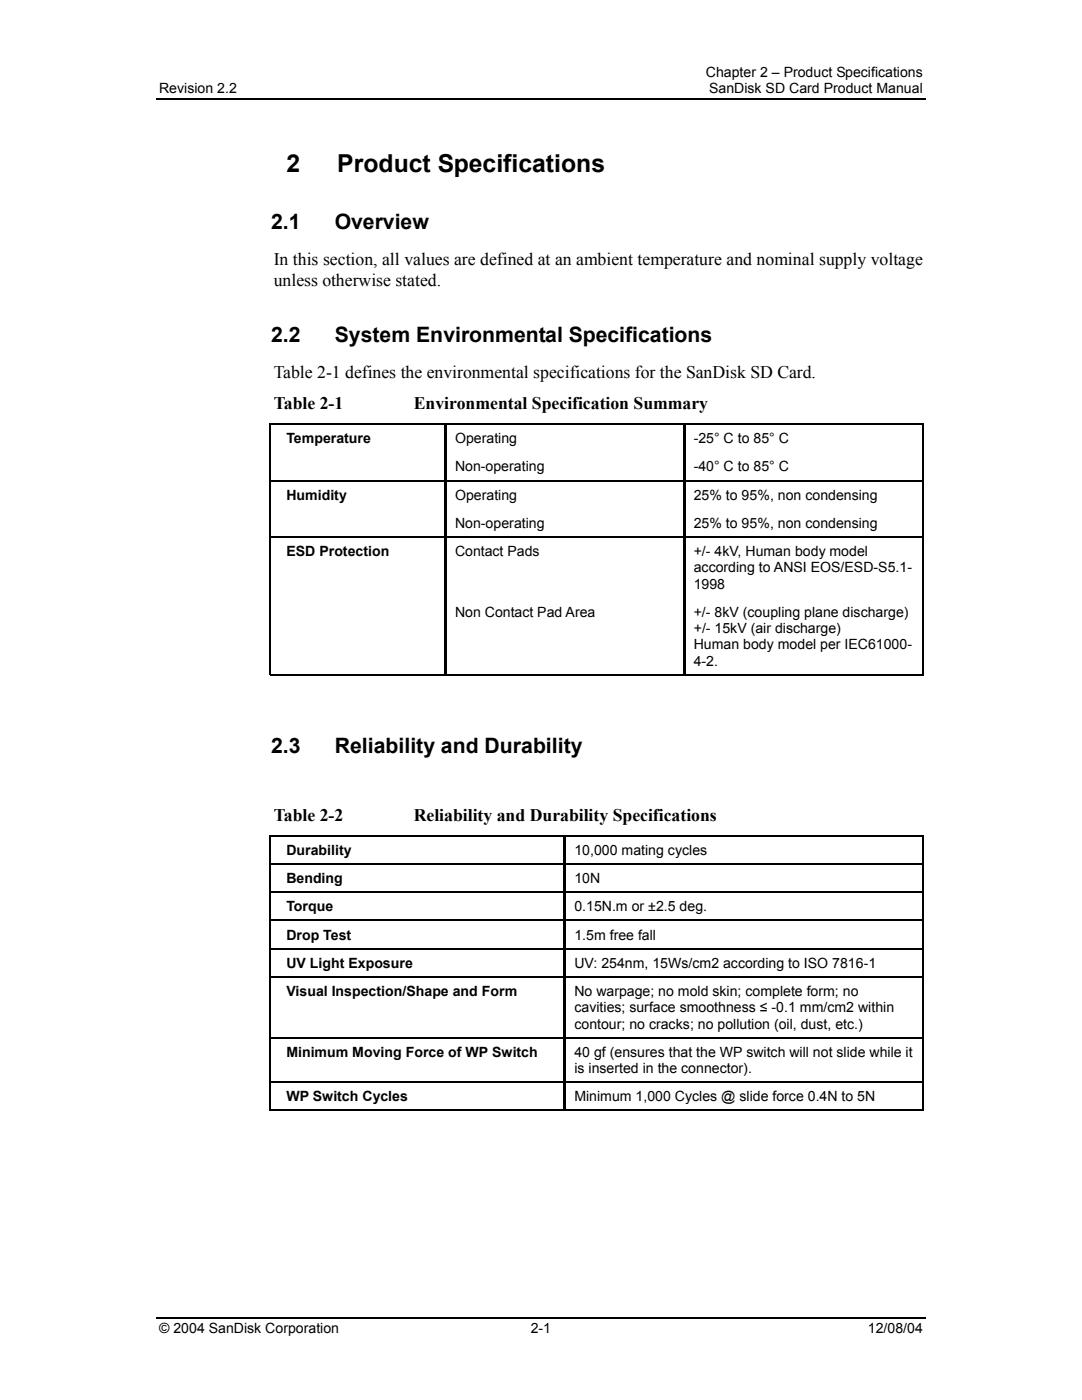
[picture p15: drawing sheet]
<svg xmlns="http://www.w3.org/2000/svg" width="216mm" height="279mm" viewBox="0 0 216 279" stroke-linecap="round" stroke-linejoin="round" font-family="sans-serif">
<defs><g id="words">
<g font-size="4.9">
<text x="57.1" y="34.2">2</text>
<text x="67.3" y="34.2">Product Specifications</text>
</g>
<g font-size="4.2">
<text x="54.1" y="45.6">2.1</text>
<text x="66.8" y="45.6">Overview</text>
<text x="54.1" y="68.2">2.2</text>
<text x="66.8" y="68.2">System Environmental Specifications</text>
<text x="54.1" y="150.4">2.3</text>
<text x="66.8" y="150.4">Reliability and Durability</text>
</g>
<g font-size="3.5">
<text x="54.6" y="52.8">In this section, all values are defined at an ambient temperature and nominal supply voltage</text>
<text x="54.6" y="57">unless otherwise stated.</text>
<text x="54.6" y="75.4">Table 2-1 defines the environmental specifications for the SanDisk SD Card.</text>
<text x="54.6" y="81.6">Table 2-1</text>
<text x="82.6" y="81.6">Environmental Specification Summary</text>
<text x="54.6" y="163.8">Table 2-2</text>
<text x="82.6" y="163.8">Reliability and Durability Specifications</text>
</g>
<g font-size="2.8">
<text x="140.8" y="15.3">Chapter 2 – Product Specifications</text>
<text x="31.7" y="18.6">Revision 2.2</text>
<text x="141.5" y="18.6">SanDisk SD Card Product Manual</text>
<text x="57.1" y="88.5">Temperature</text>
<text x="90.8" y="88.5">Operating</text>
<text x="138.4" y="88.5">-25° C to 85° C</text>
<text x="90.8" y="94.1">Non-operating</text>
<text x="138.4" y="94.1">-40° C to 85° C</text>
<text x="57.1" y="99.7">Humidity</text>
<text x="90.8" y="99.7">Operating</text>
<text x="138.4" y="99.7">25% to 95%, non condensing</text>
<text x="90.8" y="105.3">Non-operating</text>
<text x="138.4" y="105.3">25% to 95%, non condensing</text>
<text x="57.1" y="111">ESD Protection</text>
<text x="90.8" y="111">Contact Pads</text>
<text x="138.4" y="111">+/- 4kV, Human body model</text>
<text x="138.4" y="114.2">according to ANSI EOS/ESD-S5.1-</text>
<text x="138.4" y="117.5">1998</text>
<text x="90.8" y="123.1">Non Contact Pad Area</text>
<text x="138.4" y="123.1">+/- 8kV (coupling plane discharge)</text>
<text x="138.4" y="126.3">+/- 15kV (air discharge)</text>
<text x="138.4" y="129.6">Human body model per IEC61000-</text>
<text x="138.4" y="132.8">4-2.</text>
<text x="57.1" y="170.6">Durability</text>
<text x="114.6" y="170.6">10,000 mating cycles</text>
<text x="57.1" y="176.3">Bending</text>
<text x="114.6" y="176.3">10N</text>
<text x="57.1" y="181.9">Torque</text>
<text x="114.6" y="181.9">0.15N.m or ±2.5 deg.</text>
<text x="57.1" y="187.5">Drop Test</text>
<text x="114.6" y="187.5">1.5m free fall</text>
<text x="57.1" y="193.1">UV Light Exposure</text>
<text x="114.6" y="193.1">UV: 254nm, 15Ws/cm2 according to ISO 7816-1</text>
<text x="57.1" y="198.8">Visual Inspection/Shape and Form</text>
<text x="114.6" y="198.8">No warpage; no mold skin; complete form; no</text>
<text x="114.6" y="202">cavities; surface smoothness ≤ -0.1 mm/cm2 within</text>
<text x="114.6" y="205.3">contour; no cracks; no pollution (oil, dust, etc.)</text>
<text x="57.1" y="210.9">Minimum Moving Force of WP Switch</text>
<text x="114.6" y="210.9">40 gf (ensures that the WP switch will not slide while it</text>
<text x="114.6" y="214.1">is inserted in the connector).</text>
<text x="57.1" y="219.8">WP Switch Cycles</text>
<text x="114.6" y="219.8">Minimum 1,000 Cycles @ slide force 0.4N to 5N</text>
<text x="31.7" y="266.1">© 2004 SanDisk Corporation</text>
<text x="105.9" y="266.1">2-1</text>
<text x="173.2" y="266.1">12/08/04</text>
</g>
</g></defs>
<g fill="none" stroke="#000" stroke-width=".25">
<path d="M31.2 19.7h153.5M53.8 84.6h130.2M54 84.8v5.3M54 90.4v5.4M54 96.1v5.3M54.1 95.9h34.5M89.2 95.9h47M136.8 95.9h47.2M184.1 84.8v5.3M184.1 90.4v5.4M184.1 96.1v5.3M54 101.7v5.3"/>
<path d="M54 107.3v11.8M54 119.4v15.4M54.1 107.2h34.5M89.2 107.2h47M136.8 107.2h47.2M184.1 101.7v5.3M184.1 107.3v11.8M184.1 119.4v15.4M53.8 134.6h130.2M53.8 166.8h130.2M54 167v5.3M54 172.6v5.3"/>
<path d="M54 178.2v5.4M54.1 172.5h58.3M54.1 178.1h58.3M113 172.5h71M113 178.1h71M184.1 167v5.3M184.1 172.6v5.3M184.1 178.2v5.4M54 183.9v5.3M54 189.5v5.3M54 195.1v11.8M54.1 183.7h58.3"/>
<path d="M54.1 189.3h58.3M54.1 195h58.3M113 183.7h71M113 189.3h71M113 195h71M184.1 183.9v5.3M184.1 189.5v5.3M184.1 195.1v11.8M54 207.2v8.6M54 216.1v5.6M54.1 207.1h58.3M54.1 216h58.3"/>
<path d="M113 207.1h71M113 216h71M184.1 207.2v8.6M184.1 216.1v5.6M53.8 221.6h130.2M31.2 263h153.5"/>
</g>
<g fill="#000">
<path d="M53.8 84.5h.3v.3h-.3zM53.8 90.1h.3v.3h-.3zM53.8 95.8h.3v.3h-.3zM88.6 84.8h.6zM88.6 84.8h.6v5.3h-.6zM88.6 90.1h.6v.3h-.6zM88.6 90.4h.6v5.4h-.6zM88.6 95.8h.6v.3h-.6zM88.6 96.1h.6v5.3h-.6zM136.2 84.8h.6zM136.2 84.8h.6v5.3h-.6zM136.2 90.1h.6v.3h-.6z"/>
<path d="M136.2 90.4h.6v5.4h-.6zM136.2 95.8h.6v.3h-.6zM136.2 96.1h.6v5.3h-.6zM184 84.5h.3v.3h-.3zM184 90.1h.3v.3h-.3zM184 95.8h.3v.3h-.3zM53.8 101.4h.3v.3h-.3zM53.8 107h.3v.3h-.3zM53.8 119.1h.3v.3h-.3zM88.6 101.4h.6v.3h-.6zM88.6 101.7h.6v5.3h-.6zM88.6 107h.6v.3h-.6z"/>
<path d="M88.6 107.3h.6v11.8h-.6zM88.6 119.1h.6v.3h-.6zM88.6 119.4h.6v15.1h-.6zM136.2 101.4h.6v.3h-.6zM136.2 101.7h.6v5.3h-.6zM136.2 107h.6v.3h-.6zM136.2 107.3h.6v11.8h-.6zM136.2 119.1h.6v.3h-.6zM136.2 119.4h.6v15.1h-.6zM184 101.4h.3v.3h-.3zM184 107h.3v.3h-.3zM184 119.1h.3v.3h-.3z"/>
<path d="M184 134.5h.3v.3h-.3zM53.8 166.7h.3v.3h-.3zM53.8 172.3h.3v.3h-.3zM53.8 177.9h.3v.3h-.3zM112.4 167h.6zM112.4 167h.6v5.3h-.6zM112.4 172.3h.6v.3h-.6zM112.4 172.6h.6v5.3h-.6zM112.4 177.9h.6v.3h-.6zM112.4 178.2h.6v5.4h-.6zM184 166.7h.3v.3h-.3zM184 172.3h.3v.3h-.3z"/>
<path d="M184 177.9h.3v.3h-.3zM53.8 183.6h.3v.3h-.3zM53.8 189.2h.3v.3h-.3zM53.8 194.8h.3v.3h-.3zM112.4 183.6h.6v.3h-.6zM112.4 183.9h.6v5.3h-.6zM112.4 189.2h.6v.3h-.6zM112.4 189.5h.6v5.3h-.6zM112.4 194.8h.6v.3h-.6zM112.4 195.1h.6v11.8h-.6zM184 183.6h.3v.3h-.3zM184 189.2h.3v.3h-.3z"/>
<path d="M184 194.8h.3v.3h-.3zM53.8 206.9h.3v.3h-.3zM53.8 215.8h.3v.3h-.3zM112.4 206.9h.6v.3h-.6zM112.4 207.2h.6v8.6h-.6zM112.4 215.8h.6v.3h-.6zM112.4 216.1h.6v5.4h-.6zM184 206.9h.3v.3h-.3zM184 215.8h.3v.3h-.3zM184 221.5h.3v.2h-.3z"/>
</g>
<use href="#words"/>
</svg>
